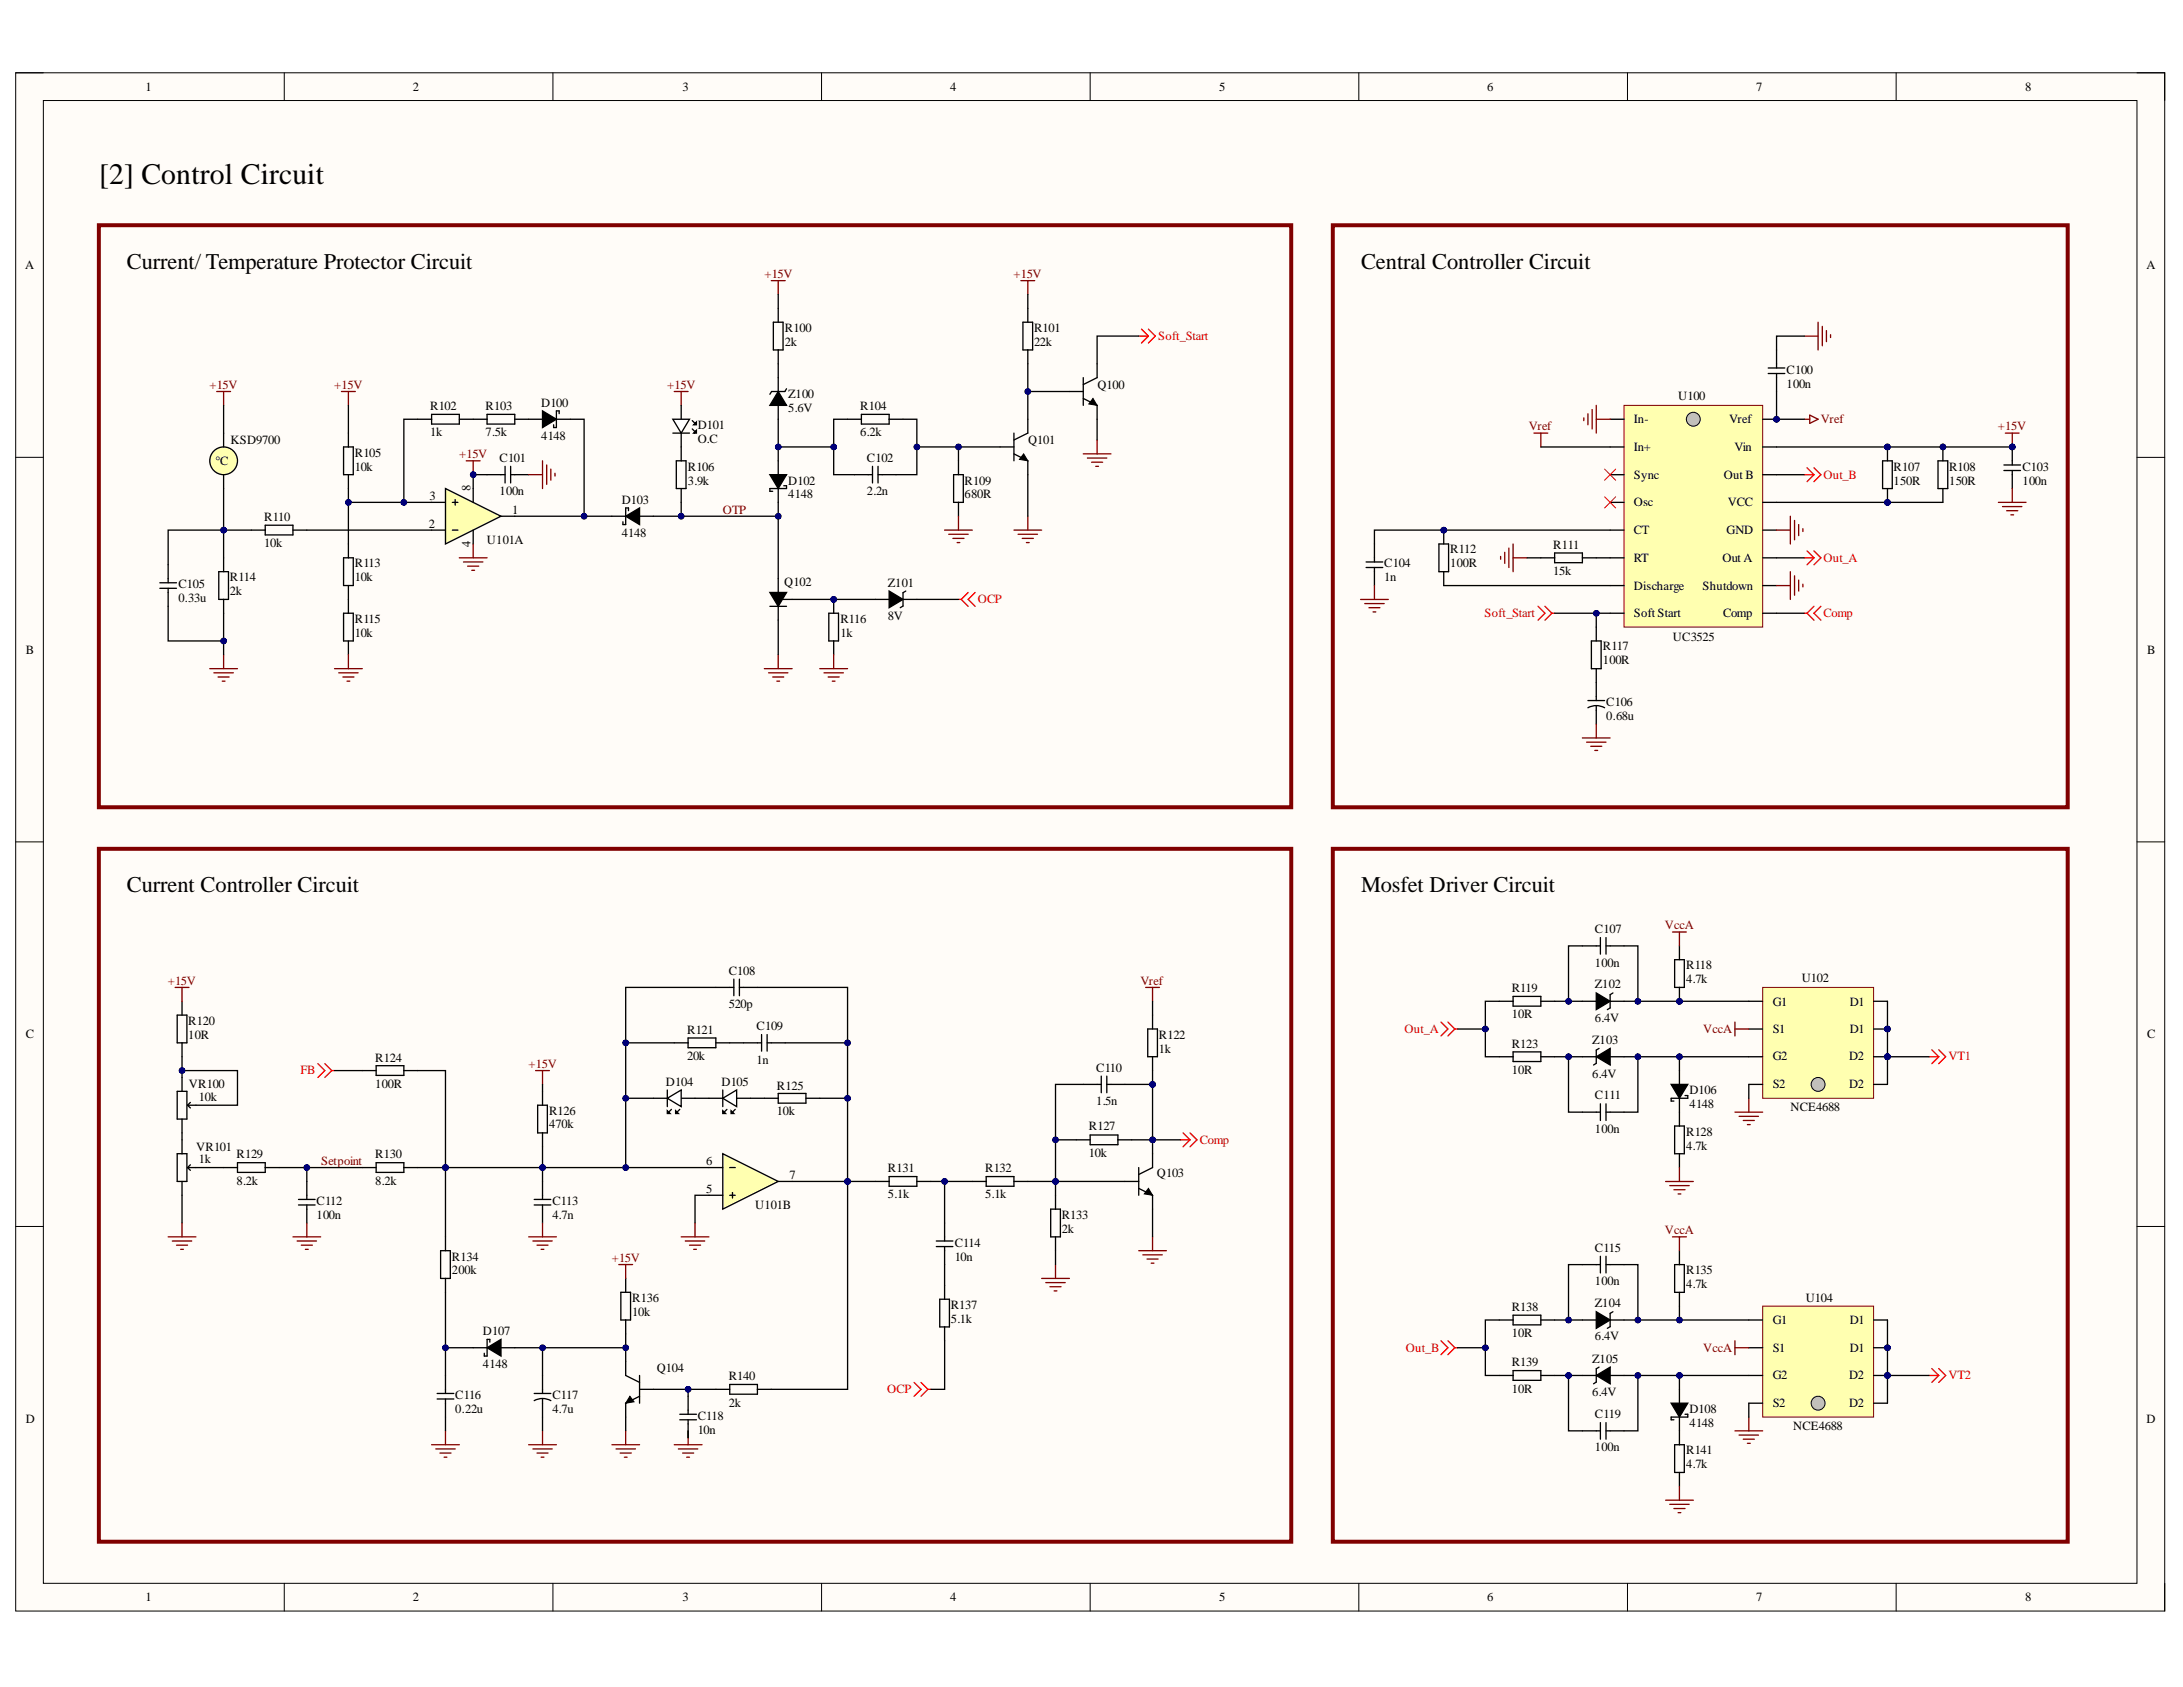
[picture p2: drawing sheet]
<svg xmlns="http://www.w3.org/2000/svg" width="279mm" height="216mm" viewBox="0 0 279 216" stroke-linecap="round" stroke-linejoin="round" font-family="sans-serif">
<defs><g id="words">
<text font-size="3.8" x="12.7" y="23.6">[2] Control Circuit</text>
<g font-size="2.9">
<text x="16.2" y="34.4">Current/ Temperature Protector Circuit</text>
<text x="174.2" y="34.4">Central Controller Circuit</text>
<text x="16.2" y="114.2">Current Controller Circuit</text>
<text x="174.2" y="114.2">Mosfet Driver Circuit</text>
</g>
<g font-size="1.6">
<text x="18.6" y="11.7">1</text>
<text x="52.9" y="11.7">2</text>
<text x="87.4" y="11.7">3</text>
<text x="121.6" y="11.7">4</text>
<text x="156" y="11.7">5</text>
<text x="190.4" y="11.7">6</text>
<text x="224.8" y="11.7">7</text>
<text x="259.2" y="11.7">8</text>
<text x="3.2" y="34.5">A</text>
<text x="274.7" y="34.5">A</text>
<text x="100.5" y="42.5">R100</text>
<text x="100.5" y="44.3">2k</text>
<text x="132.3" y="42.5">R101</text>
<text x="132.3" y="44.3">22k</text>
<text x="228.7" y="47.8">C100</text>
<text x="55.1" y="52.5">R102</text>
<text x="62.2" y="52.5">R103</text>
<text x="69.3" y="52">D100</text>
<text x="100.9" y="50.9">Z100</text>
<text x="100.9" y="52.7">5.6V</text>
<text x="110.1" y="52.5">R104</text>
<text x="140.5" y="49.8">Q100</text>
<text x="214.8" y="51.2">U100</text>
<text x="228.7" y="49.6">100n</text>
<text x="27.6" y="59.5">°C</text>
<text x="29.5" y="56.9">KSD9700</text>
<text x="45.4" y="58.5">R105</text>
<text x="55.1" y="55.9">1k</text>
<text x="62.2" y="55.9">7.5k</text>
<text x="63.9" y="59.1">C101</text>
<text x="69.3" y="56.3">4148</text>
<text x="89.3" y="54.9">D101</text>
<text x="89.3" y="56.7">O.C</text>
<text x="110.1" y="55.9">6.2k</text>
<text x="110.9" y="59.1">C102</text>
<text x="131.6" y="56.9">Q101</text>
<text x="209.1" y="54.2">In-</text>
<text x="209.1" y="57.7">In+</text>
<text x="221.3" y="54.2">Vref</text>
<text x="222" y="57.7">Vin</text>
<text x="45.4" y="60.2">10k</text>
<text x="55" y="64">3</text>
<text x="60.2" y="62.9" transform="rotate(-90 60.2 62.9)">8</text>
<text x="63.9" y="63.4">100n</text>
<text x="65.5" y="65.7">1</text>
<text x="79.6" y="64.5">D103</text>
<text x="88" y="60.2">R106</text>
<text x="88" y="62">3.9k</text>
<text x="100.9" y="62">D102</text>
<text x="100.9" y="63.8">4148</text>
<text x="110.9" y="63.4">2.2n</text>
<text x="123.5" y="62">R109</text>
<text x="123.5" y="63.8">680R</text>
<text x="209.1" y="61.3">Sync</text>
<text x="209.1" y="64.8">Osc</text>
<text x="220.6" y="61.3">Out B</text>
<text x="221.1" y="64.8">VCC</text>
<text x="242.4" y="60.2">R107</text>
<text x="242.4" y="62">150R</text>
<text x="249.5" y="60.2">R108</text>
<text x="249.5" y="62">150R</text>
<text x="258.8" y="60.2">C103</text>
<text x="258.8" y="62">100n</text>
<text x="33.8" y="66.7">R110</text>
<text x="33.8" y="70">10k</text>
<text x="54.9" y="67.5">2</text>
<text x="60.2" y="70" transform="rotate(-90 60.2 70)">4</text>
<text x="62.3" y="69.6">U101A</text>
<text x="79.6" y="68.7">4148</text>
<text x="185.6" y="70.8">R112</text>
<text x="198.8" y="70.2">R111</text>
<text x="209.1" y="68.4">CT</text>
<text x="209.1" y="71.9">RT</text>
<text x="220.5" y="71.9">Out A</text>
<text x="221" y="68.4">GND</text>
<text x="22.8" y="75.3">C105</text>
<text x="22.8" y="77.1">0.33u</text>
<text x="29.4" y="74.4">R114</text>
<text x="29.4" y="76.1">2k</text>
<text x="45.4" y="72.6">R113</text>
<text x="45.4" y="74.4">10k</text>
<text x="100.4" y="75">Q102</text>
<text x="113.7" y="75.1">Z101</text>
<text x="177.2" y="72.6">C104</text>
<text x="177.2" y="74.4">1n</text>
<text x="185.6" y="72.6">100R</text>
<text x="198.8" y="73.6">15k</text>
<text x="209.1" y="75.5">Discharge</text>
<text x="217.9" y="75.5">Shutdown</text>
<text x="3.3" y="83.7">B</text>
<text x="45.4" y="79.7">R115</text>
<text x="45.4" y="81.5">10k</text>
<text x="107.6" y="79.7">R116</text>
<text x="107.6" y="81.5">1k</text>
<text x="113.7" y="79.3">8V</text>
<text x="205.1" y="83.2">R117</text>
<text x="209.1" y="79">Soft Start</text>
<text x="214.1" y="82.1">UC3525</text>
<text x="220.5" y="79">Comp</text>
<text x="274.8" y="83.7">B</text>
<text x="205.1" y="85">100R</text>
<text x="205.6" y="90.3">C106</text>
<text x="205.6" y="92.1">0.68u</text>
<text x="204.1" y="119.4">C107</text>
<text x="93.3" y="124.7">C108</text>
<text x="204.1" y="123.7">100n</text>
<text x="215.8" y="124.1">R118</text>
<text x="215.8" y="125.8">4.7k</text>
<text x="230.6" y="125.7">U102</text>
<text x="24.1" y="131.2">R120</text>
<text x="93.3" y="129">520p</text>
<text x="96.8" y="131.8">C109</text>
<text x="193.5" y="127">R119</text>
<text x="193.5" y="130.3">10R</text>
<text x="204.1" y="126.5">Z102</text>
<text x="204.1" y="130.8">6.4V</text>
<text x="226.9" y="128.7">G1</text>
<text x="236.8" y="128.7">D1</text>
<text x="3.3" y="132.8">C</text>
<text x="24.1" y="132.9">10R</text>
<text x="48" y="135.9">R124</text>
<text x="87.9" y="132.3">R121</text>
<text x="87.9" y="135.6">20k</text>
<text x="96.8" y="136.1">1n</text>
<text x="140.3" y="137.2">C110</text>
<text x="148.3" y="132.9">R122</text>
<text x="148.3" y="134.7">1k</text>
<text x="193.5" y="134.1">R123</text>
<text x="193.5" y="137.4">10R</text>
<text x="203.8" y="133.6">Z103</text>
<text x="203.8" y="137.9">6.4V</text>
<text x="226.9" y="135.7">G2</text>
<text x="226.9" y="132.3">S1</text>
<text x="236.7" y="135.7">D2</text>
<text x="236.8" y="132.3">D1</text>
<text x="274.8" y="132.8">C</text>
<text x="24.2" y="139.3">VR100</text>
<text x="25.5" y="140.9">10k</text>
<text x="48" y="139.2">100R</text>
<text x="70.3" y="142.6">R126</text>
<text x="85.2" y="138.9">D104</text>
<text x="92.3" y="138.9">D105</text>
<text x="99.4" y="139.4">R125</text>
<text x="99.4" y="142.7">10k</text>
<text x="140.3" y="141.5">1.5n</text>
<text x="204.1" y="140.7">C111</text>
<text x="216.2" y="140">D106</text>
<text x="216.2" y="141.8">4148</text>
<text x="226.9" y="139.3">S2</text>
<text x="229.2" y="142.1">NCE4688</text>
<text x="236.7" y="139.3">D2</text>
<text x="25.1" y="147.3">VR101</text>
<text x="25.5" y="148.9">1k</text>
<text x="30.3" y="148.2">R129</text>
<text x="48" y="148.2">R130</text>
<text x="70.3" y="144.4">470k</text>
<text x="90.4" y="149.1">6</text>
<text x="139.4" y="144.7">R127</text>
<text x="139.4" y="148.1">10k</text>
<text x="204.1" y="145">100n</text>
<text x="215.8" y="145.4">R128</text>
<text x="215.8" y="147.1">4.7k</text>
<text x="30.3" y="151.6">8.2k</text>
<text x="40.5" y="154.2">C112</text>
<text x="48" y="151.6">8.2k</text>
<text x="70.7" y="154.2">C113</text>
<text x="90.4" y="152.6">5</text>
<text x="96.7" y="154.7">U101B</text>
<text x="101.1" y="150.8">7</text>
<text x="113.7" y="150">R131</text>
<text x="113.7" y="153.4">5.1k</text>
<text x="126.1" y="150">R132</text>
<text x="126.1" y="153.4">5.1k</text>
<text x="148.1" y="150.7">Q103</text>
<text x="40.5" y="156">100n</text>
<text x="57.8" y="161.3">R134</text>
<text x="70.7" y="156">4.7n</text>
<text x="122.2" y="159.6">C114</text>
<text x="122.2" y="161.3">10n</text>
<text x="135.9" y="156">R133</text>
<text x="135.9" y="157.8">2k</text>
<text x="204.1" y="160.2">C115</text>
<text x="57.8" y="163.1">200k</text>
<text x="80.9" y="166.6">R136</text>
<text x="121.7" y="167.5">R137</text>
<text x="193.5" y="167.7">R138</text>
<text x="204.1" y="167.3">Z104</text>
<text x="204.1" y="164.5">100n</text>
<text x="215.8" y="163.1">R135</text>
<text x="215.8" y="164.9">4.7k</text>
<text x="231.1" y="166.6">U104</text>
<text x="61.8" y="170.9">D107</text>
<text x="80.9" y="168.4">10k</text>
<text x="121.7" y="169.3">5.1k</text>
<text x="193.5" y="171.1">10R</text>
<text x="204.1" y="171.6">6.4V</text>
<text x="226.9" y="173">S1</text>
<text x="226.9" y="169.4">G1</text>
<text x="236.8" y="169.4">D1</text>
<text x="236.8" y="173">D1</text>
<text x="58.3" y="179.1">C116</text>
<text x="61.8" y="175.1">4148</text>
<text x="70.7" y="179.1">C117</text>
<text x="84.1" y="175.5">Q104</text>
<text x="93.3" y="176.6">R140</text>
<text x="193.5" y="174.8">R139</text>
<text x="193.5" y="178.2">10R</text>
<text x="203.8" y="174.4">Z105</text>
<text x="203.8" y="178.7">6.4V</text>
<text x="226.9" y="176.5">G2</text>
<text x="236.7" y="176.5">D2</text>
<text x="3.3" y="182.1">D</text>
<text x="58.3" y="180.8">0.22u</text>
<text x="70.7" y="180.8">4.7u</text>
<text x="89.3" y="181.7">C118</text>
<text x="89.3" y="183.5">10n</text>
<text x="93.3" y="180">2k</text>
<text x="204.1" y="181.5">C119</text>
<text x="204.1" y="185.7">100n</text>
<text x="216.2" y="180.8">D108</text>
<text x="216.2" y="182.6">4148</text>
<text x="226.9" y="180.1">S2</text>
<text x="229.5" y="183">NCE4688</text>
<text x="236.7" y="180.1">D2</text>
<text x="274.7" y="182.1">D</text>
<text x="215.8" y="186.1">R141</text>
<text x="215.8" y="187.9">4.7k</text>
<text x="18.6" y="204.9">1</text>
<text x="52.9" y="204.9">2</text>
<text x="87.4" y="204.9">3</text>
<text x="121.6" y="204.9">4</text>
<text x="156" y="204.9">5</text>
<text x="190.4" y="204.9">6</text>
<text x="224.8" y="204.9">7</text>
<text x="259.2" y="204.9">8</text>
</g>
<g font-size="1.6" fill="#800000">
<text x="97.8" y="35.6">+15V</text>
<text x="129.7" y="35.6">+15V</text>
<text x="26.8" y="49.8">+15V</text>
<text x="42.8" y="49.8">+15V</text>
<text x="85.4" y="49.8">+15V</text>
<text x="58.8" y="58.6">+15V</text>
<text x="195.7" y="55.1">Vref</text>
<text x="233.1" y="54.2">Vref</text>
<text x="255.7" y="55.1">+15V</text>
<text x="92.5" y="65.7">OTP</text>
<text x="213.1" y="118.9">VccA</text>
<text x="21.5" y="126">+15V</text>
<text x="146" y="126">Vref</text>
<text x="67.7" y="136.6">+15V</text>
<text x="218" y="132.3">VccA</text>
<text x="41.1" y="149.1">Setpoint</text>
<text x="78.3" y="161.5">+15V</text>
<text x="213.1" y="157.9">VccA</text>
<text x="218" y="173">VccA</text>
</g>
<g font-size="1.6" fill="#f00">
<text x="148.2" y="43.5">Soft_Start</text>
<text x="233.4" y="61.3">Out_B</text>
<text x="233.4" y="71.9">Out_A</text>
<text x="125.2" y="77.2">OCP</text>
<text x="190" y="79">Soft_Start</text>
<text x="233.4" y="79">Comp</text>
<text x="38.5" y="137.5">FB</text>
<text x="179.8" y="132.3">Out_A</text>
<text x="249.4" y="135.7">VT1</text>
<text x="153.6" y="146.4">Comp</text>
<text x="179.9" y="173">Out_B</text>
<text x="113.6" y="178.3">OCP</text>
<text x="249.4" y="176.5">VT2</text>
</g>
</g></defs>
<path d="M2 9.3h275.1v196.9h-275.1z" fill-rule="evenodd" fill="#fffcf8"/>
<path d="M2 9.3h275.1v196.9h-275.1z" fill="none" stroke="#000" stroke-width=".13"/>
<path d="M5.5 12.9h268v189.7h-268z" fill-rule="evenodd" fill="#fffcf8"/>
<g fill="none" stroke="#000" stroke-width=".13">
<path d="M2 9.3h3.5M5.5 12.9h268v189.7h-268zM36.4 9.3v3.6M70.8 9.3v3.6M105.1 9.3v3.6M139.5 9.3v3.6M173.9 9.3v3.6M208.3 9.3v3.6M242.7 9.3v3.6M273.5 9.3h3.6v3.6M2 58.5h3.5M273.5 58.5h3.6"/>
<path d="M2 107.7h3.5M273.5 107.7h3.6M2 157h3.5M273.5 157h3.6M36.4 202.6v3.6M70.8 202.6v3.6M105.2 202.6v3.6M139.5 202.6v3.6M173.9 202.6v3.6M208.3 202.6v3.6M242.7 202.6v3.6M277.1 202.6v3.6"/>
</g>
<circle cx="227.4" cy="53.7" r=".35" fill="#000080"/>
<circle cx="227.4" cy="53.7" r=".35" fill="none" stroke="#000080" stroke-width=".13"/>
<path d="M207.9 51.9h17.7v28.4h-17.7z" fill-rule="evenodd" fill="#ffffb0"/>
<path d="M207.9 51.9h17.7v28.4h-17.7z" fill="none" stroke="#800000" stroke-width=".13"/>
<g fill="none" stroke="#000" stroke-width=".17">
<path d="M206.1 53.7h1.8M206.1 57.2h1.8M225.6 53.7h1.8M225.6 57.2h1.8M206.1 60.8h1.8M206.1 64.3h1.8M206.1 67.8h1.8M206.1 71.4h1.8M206.1 74.9h1.8M206.1 78.5h1.8M225.6 60.8h1.8M225.6 64.3h1.8"/>
<path d="M225.6 67.8h1.8M225.6 71.4h1.8M225.6 74.9h1.8M225.6 78.5h1.8"/>
</g>
<circle cx="227.4" cy="53.7" r=".35" fill="#000080"/>
<circle cx="227.4" cy="53.7" r=".35" fill="none" stroke="#000080" stroke-width=".13"/>
<circle cx="216.7" cy="53.7" r=".89" fill="#c0c0c0"/>
<circle cx="216.7" cy="53.7" r=".89" fill="none" stroke="#000" stroke-width=".13"/>
<g fill="none" stroke="#800000" stroke-width=".17">
<path d="M202.7 53.5v.3M203.2 52.9v1.5M203.8 52.4v2.5M204.3 51.9v3.5M204.3 53.7h1.8M192.1 71.2v.4M192.6 70.7v1.4M193.1 70.1v2.5M193.7 69.6v3.6M193.7 71.4h1.7M227.4 74.9h1.7M227.4 67.8h1.7"/>
<path d="M229.1 66.1v3.5M229.1 73.2v3.5M229.7 66.6v2.5M229.7 73.7v2.5M230.2 67.1v1.4M230.2 74.2v1.4M230.8 67.7v.3M230.8 74.8v.3"/>
</g>
<path d="M205.4 60l1.4 1.5M205.4 63.6l1.4 1.4M206.8 60l-1.4 1.5M206.8 63.6l-1.4 1.4" fill="none" stroke="#f00" stroke-width=".13"/>
<path d="M197.2 71.4h1.8M199 70.8h3.5v1.2h-3.5zM202.5 71.4h1.8" fill="none" stroke="#000" stroke-width=".17"/>
<circle cx="184.8" cy="67.8" r=".35" fill="#000080"/>
<circle cx="184.8" cy="67.8" r=".35" fill="none" stroke="#000080" stroke-width=".13"/>
<path d="M184.8 67.8v1.8M184.8 73.2v1.7" fill="none" stroke="#000" stroke-width=".17"/>
<circle cx="184.8" cy="67.8" r=".35" fill="#000080"/>
<circle cx="184.8" cy="67.8" r=".35" fill="none" stroke="#000080" stroke-width=".13"/>
<g fill="none" stroke="#000" stroke-width=".17">
<path d="M99.6 39.5v1.7M131.5 39.5v1.7M99 41.2h1.2v3.6h-1.2zM99.6 50.1l1.1 1.8h-2.2zM99.6 44.8v1.8M99.6 48.3v1.8M99.6 51.9v1.8M99.6 59v1.7M100.7 49.8l-.2 .3h-1.7l-.3 .4M108.5 53.7h1.7M110.2 53h3.6v1.3h-3.6zM111.7 59.7v2.1"/>
<path d="M112.4 59.7v2.1M113.8 53.7h1.8M122.7 59v1.7M128 57.2h1.8M129.8 58.1l1.7 .9v1.7M129.8 55.4v3.6M130.9 41.2h1.3v3.6h-1.3zM131.5 44.8v1.8M131.5 53.7v1.7l-1.7 .9M136.9 50.1h1.7M138.6 51l1.8 .9v1.8M138.6 48.3v3.6"/>
<path d="M140.4 46.6v1.7l-1.8 .9M98.5 60.7h2.2l-1.1 1.8zM99.6 62.5v1.8M100.3 62.2h.4v.3h-2.2v.4h.4M109.4 60.7h2.3M112.4 60.7h2.3M122.1 60.7h1.2v3.6h-1.2zM122.7 64.3v1.8M174.8 71.9h2.2M174.8 72.6h2.2M175.9 69.6v2.3M175.9 72.6v2.3"/>
<path d="M184.2 69.6h1.2v3.6h-1.2zM203.2 90.6a2.21 2.21 0 0 1 2.2 0M203.2 89.7h2.2M203.7 82h1.2v3.6h-1.2zM204.3 80.3v1.7M204.3 85.6v4.1M204.3 90.4v2.3"/>
</g>
<g fill="none" stroke="#800000" stroke-width=".17">
<path d="M98.7 35.9h1.8M99.6 35.9v1.8M130.7 35.9h1.7M131.5 35.9v1.8M138.6 58.1h3.6M139.2 58.6h2.5M139.7 59.2h1.4M140.2 59.7h.4M140.4 56.3v1.8M120.9 67.8h3.5M121.4 68.4h2.5M122 68.9h1.4"/>
<path d="M122.5 69.4h.3M122.7 66.1v1.7M129.8 67.8h3.5M130.3 68.4h2.5M130.8 68.9h1.5M131.4 69.4h.3M131.5 66.1v1.7M174.1 76.7h3.6M174.7 77.2h2.5M175.2 77.8h1.4M175.7 78.3h.4M175.9 74.9v1.8"/>
<path d="M97.8 85.6h3.6M98.4 86.1h2.4M98.9 86.6h1.4M99.4 87.2h.4M99.6 83.8v1.8M202.5 94.4h3.6M203.1 95h2.5M203.6 95.5h1.4M204.1 96h.4M204.3 92.7v1.7"/>
</g>
<path d="M99.6 50.1l1.1 1.8h-2.2zM131 58.1l.5 .9-1-.2zM139.9 51l.5 .9-1-.2zM98.5 60.7h2.2l-1.1 1.8z" fill="#000"/>
<path d="M131 58.1l.5 .9-1-.2zM139.9 51l.5 .9-1-.2z" fill="none" stroke="#000" stroke-width=".13"/>
<path d="M145.7 43h1.3M146.1 42.1l.9 .9M147 43l-.9 .9M147 42.1l.9 .9-.9 .9M196.9 77.6l.8 .9-.8 .9M197.7 77.6l.9 .9M198.6 78.5l-.9 .9M198.6 78.5h.4" fill="none" stroke="#f00" stroke-width=".17"/>
<circle cx="106.7" cy="76.7" r=".36" fill="#000080"/>
<circle cx="106.7" cy="76.7" r=".36" fill="none" stroke="#000080" stroke-width=".13"/>
<path d="M106.7 76.7v1.8M106.7 82v1.8" fill="none" stroke="#000" stroke-width=".17"/>
<circle cx="106.7" cy="76.7" r=".36" fill="#000080"/>
<circle cx="106.7" cy="76.7" r=".36" fill="none" stroke="#000080" stroke-width=".13"/>
<path d="M106.1 78.5h1.2v3.5h-1.2zM112 76.7h1.8M113.8 75.6l1.8 1.1-1.8 1.1zM115.6 76.7h1.7M115.9 75.6l-.3 .3v1.7l-.4 .2" fill="none" stroke="#000" stroke-width=".17"/>
<path d="M256.7 55.4h1.7M257.5 55.4v1.8M104.9 85.6h3.6M105.5 86.1h2.4M106 86.6h1.4M106.5 87.2h.4M106.7 83.8v1.8" fill="none" stroke="#800000" stroke-width=".17"/>
<path d="M113.8 75.6l1.8 1.1-1.8 1.1z" fill="#000"/>
<circle cx="257.5" cy="57.2" r=".35" fill="#000080"/>
<circle cx="257.5" cy="57.2" r=".35" fill="none" stroke="#000080" stroke-width=".13"/>
<circle cx="241.6" cy="64.3" r=".35" fill="#000080"/>
<circle cx="241.6" cy="64.3" r=".35" fill="none" stroke="#000080" stroke-width=".13"/>
<circle cx="241.6" cy="57.2" r=".35" fill="#000080"/>
<circle cx="241.6" cy="57.2" r=".35" fill="none" stroke="#000080" stroke-width=".13"/>
<path d="M241.6 62.5v1.8" fill="none" stroke="#000" stroke-width=".17"/>
<circle cx="241.6" cy="64.3" r=".35" fill="#000080"/>
<circle cx="241.6" cy="64.3" r=".35" fill="none" stroke="#000080" stroke-width=".13"/>
<path d="M241.6 57.2v1.8" fill="none" stroke="#000" stroke-width=".17"/>
<circle cx="241.6" cy="57.2" r=".35" fill="#000080"/>
<circle cx="241.6" cy="57.2" r=".35" fill="none" stroke="#000080" stroke-width=".13"/>
<path d="M241 59h1.2v3.5h-1.2z" fill="none" stroke="#000" stroke-width=".17"/>
<circle cx="248.7" cy="57.2" r=".35" fill="#000080"/>
<circle cx="248.7" cy="57.2" r=".35" fill="none" stroke="#000080" stroke-width=".13"/>
<path d="M248.7 57.2v1.8M248.7 62.5v1.8" fill="none" stroke="#000" stroke-width=".17"/>
<circle cx="248.7" cy="57.2" r=".35" fill="#000080"/>
<circle cx="248.7" cy="57.2" r=".35" fill="none" stroke="#000080" stroke-width=".13"/>
<path d="M248 59h1.3v3.5h-1.3z" fill="none" stroke="#000" stroke-width=".17"/>
<circle cx="257.5" cy="57.2" r=".35" fill="#000080"/>
<circle cx="257.5" cy="57.2" r=".35" fill="none" stroke="#000080" stroke-width=".13"/>
<path d="M257.5 57.2v1.8M257.5 60.8v1.7" fill="none" stroke="#000" stroke-width=".17"/>
<circle cx="257.5" cy="57.2" r=".35" fill="#000080"/>
<circle cx="257.5" cy="57.2" r=".35" fill="none" stroke="#000080" stroke-width=".13"/>
<path d="M226.3 47.1h2.1M226.3 47.8h2.1M227.4 44.8v2.3M227.4 47.8v2.3M256.5 59.5h2.1M257.5 59v.5M55.2 67.8h1.8M55.2 64.3h1.8M64.1 66.1h1.8M256.5 60.2h2.1M257.5 60.2v.6" fill="none" stroke="#000" stroke-width=".17"/>
<path d="M230.9 43h1.8M232.7 41.2v3.6M233.2 41.8v2.5M233.8 42.3v1.4M234.3 42.8v.4M255.8 64.3h3.5M256.3 64.8h2.5M256.8 65.4h1.5M257.4 65.9h.3M257.5 62.5v1.8" fill="none" stroke="#800000" stroke-width=".17"/>
<path d="M57 62.5l7.1 3.6-7.1 3.5z" fill="#ffffb0"/>
<path d="M57 62.5l7.1 3.6-7.1 3.5zM57.9 67.8h.7M57.9 64.3h.7M58.3 63.9v.7M60.6 62.5v1.8M60.6 67.8v1.8" fill="none" stroke="#000" stroke-width=".17"/>
<path d="M92.5 147.6l7.1 3.6-7.1 3.5z" fill="#ffffb0"/>
<g fill="none" stroke="#000" stroke-width=".17">
<path d="M138.6 138.8h2.4M141 137.7v2.1M141.7 138.8h2.3M141.7 137.7v2.1M146.9 131.7h1.2v3.5h-1.2zM147.5 129.9v1.8M147.5 135.2v1.8M83.6 140.6h1.8M87.2 140.6h1.8M90.7 149.4h1.8M90.7 153h1.8M92.5 147.6l7.1 3.6-7.1 3.5z"/>
<path d="M93.4 149.4h.7M93.4 153h.7M93.7 152.6v.7M99.6 151.2h1.8M112 151.2h1.8M113.8 150.6h3.5v1.2h-3.5zM117.3 151.2h1.8M124.4 151.2h1.8M126.2 150.6h3.6v1.2h-3.6zM129.8 151.2h1.7M134.5 154.7h1.2v3.6h-1.2zM135.1 153v1.7"/>
<path d="M135.1 158.3v1.8M137.8 145.9h1.7M139.5 145.3h3.6v1.2h-3.6zM143.1 145.9h1.8M144 151.2h1.7M145.7 152.1l1.8 .9v1.7M145.7 149.4v3.6M147.5 147.6v1.8l-1.8 .9"/>
</g>
<path d="M147 152.1l.5 .9-1-.2z" fill="#000"/>
<path d="M147 152.1l.5 .9-1-.2z" fill="none" stroke="#000" stroke-width=".13"/>
<path d="M230.9 78.5h.4M231.3 78.5l.9 .9M232.2 77.6l-.9 .9M233.1 77.6l-.9 .9 .9 .9M151.1 145.9h1.2M151.4 145l.9 .9M152.3 145.9l-.9 .9M152.3 145l.9 .9-.9 .9" fill="none" stroke="#f00" stroke-width=".17"/>
<g fill="none" stroke="#800000" stroke-width=".17">
<path d="M87.2 158.3h3.5M87.7 158.8h2.5M88.2 159.4h1.5M88.8 159.9h.3M89 156.5v1.8M147.5 158.3v1.8M133.3 163.6h3.6M133.9 164.1h2.4M134.4 164.7h1.4M134.9 165.2h.4M135.1 161.8v1.8M145.7 160.1h3.6"/>
<path d="M146.3 160.6h2.5M146.8 161.1h1.4M147.3 161.7h.4"/>
</g>
<path d="M85.4 140.6l1.8-1.1v2.1z" fill="#fff"/>
<path d="M85.4 139.5v2.1M85.4 140.6l1.8-1.1v2.1zM85.4 142.2l.4 .3h-.4zM85.9 142l-.3 .3M86.5 142.2l.3 .3h-.3zM87 142l-.3 .3M90.7 140.6h1.8M94.3 140.6h1.8" fill="none" stroke="#000" stroke-width=".17"/>
<path d="M85.4 142.2l.4 .3h-.4zM86.5 142.2l.3 .3h-.3z" fill="#000"/>
<path d="M92.5 140.6l1.8-1.1v2.1z" fill="#fff"/>
<g fill="none" stroke="#000" stroke-width=".17">
<path d="M87.2 51.9v1.8M87.2 55.4v1.8M22.7 129.9h1.2v3.6h-1.2zM22.7 139.7h1.2v3.5h-1.2zM23.3 128.1v1.8M23.3 133.5v1.7M23.3 137.9v1.8M46.4 137h1.7M48.1 136.4h3.6v1.2h-3.6zM51.7 137h1.8M69.4 139.7v1.7M86.3 133.5h1.8"/>
<path d="M88.1 132.8h3.5v1.3h-3.5zM91.6 133.5h1.8M91.6 126.4h2.3M92.5 139.5v2.1M93.9 125.3v2.1M94.6 126.4h2.3M94.6 125.3v2.1M95.2 133.5h2.3M97.5 132.4v2.1M98.2 133.5h2.3M98.2 132.4v2.1M99.6 139.9h3.6v1.3h-3.6z"/>
<path d="M22.7 147.6h1.2v3.6h-1.2zM23.3 143.2v1.8M23.3 145.9v1.7M23.3 151.2v1.8M24 141.4h1.1M24 141.4l.4 .4M24 149.4h1.1M24 149.4l.4 .4M24.4 141.1l-.4 .3M24.4 149.1l-.4 .3M28.6 149.4h1.8M30.4 148.8h3.5v1.2h-3.5z"/>
<path d="M33.9 149.4h1.8M38.2 154.2h2.1M38.2 153.5h2.1M39.3 151.2v2.3M39.3 154.2v2.3M46.4 149.4h1.7M48.1 148.8h3.6v1.2h-3.6zM51.7 149.4h1.8M57 158.3v1.8M68.4 154.2h2.1M68.4 153.5h2.1M68.8 141.4h1.3v3.6h-1.3z"/>
<path d="M69.4 145v1.8M69.4 151.2v2.3M69.4 154.2v2.3M92.5 140.6l1.8-1.1v2.1zM92.5 142.2l.4 .3h-.4zM93 142l-.3 .3M93.6 142.2l.3 .3h-.3zM94.1 142l-.4 .3M97.8 140.6h1.8M103.2 140.6h1.7M55.9 179h2.2M55.9 178.3h2.2"/>
<path d="M56.4 160.1h1.2v3.5h-1.2zM57 163.6v1.8M57 176v2.3M57 179v2.4M60.6 172.5h1.7M62.3 172.5l1.8-1.1v2.1zM62.7 171.8v-.4h-.4v2.1h-.3v-.3M64.1 172.5h1.8M68.4 179.3a2.21 2.21 0 0 1 2.1 0M68.4 178.3h2.1M69.4 176v2.3M69.4 179v2.4"/>
<path d="M79.5 165.4h1.2v3.5h-1.2zM80.1 163.6v1.8M80.1 168.9v1.8M80.1 174.3v1.7l1.8 .9M81.9 178.7l-1.8 .9v1.8M81.9 177.8h1.7M81.9 176v3.6M88.1 178.7v2.3M91.6 177.8h1.8M93.4 177.2h3.5v1.2h-3.5zM96.9 177.8h1.8M87 181.7h2.1"/>
<path d="M87 181h2.1M88.1 181.7v2.3"/>
</g>
<path d="M92.5 142.2l.4 .3h-.4zM93.6 142.2l.3 .3h-.3zM62.3 172.5l1.8-1.1v2.1zM80.6 178.7l.5 .7-1 .2z" fill="#000"/>
<g fill="none" stroke="#800000" stroke-width=".17">
<path d="M86.3 50.1h1.8M87.2 50.1v1.8M22.4 126.4h1.8M23.3 126.4v1.7M68.5 137h1.8M69.4 137v1.8M21.5 158.3h3.6M22.1 158.8h2.4M22.6 159.4h1.4M23.1 159.9h.4M23.3 156.5v1.8M37.5 158.3h3.5"/>
<path d="M38 158.8h2.5M38.6 159.4h1.4M39.1 159.9h.3M39.3 156.5v1.8M67.7 158.3h3.5M68.2 158.8h2.5M68.7 159.4h1.4M69.3 159.9h.3M69.4 156.5v1.8M79.2 161.8h1.8M80.1 161.8v1.8M55.2 184.9h3.6"/>
<path d="M55.8 185.4h2.5M56.3 186h1.4M56.8 186.5h.4M57 183.1v1.8M67.7 184.9h3.5M68.2 185.4h2.5M68.7 186h1.4M69.3 186.5h.3M69.4 183.1v1.8M78.3 184.9h3.6M78.8 185.4h2.5M79.4 186h1.4"/>
<path d="M79.9 186.5h.4M80.1 183.1v1.8M86.3 184.9h3.5M86.8 185.4h2.5M87.4 186h1.4M87.9 186.5h.4M88.1 183.1v1.8"/>
</g>
<path d="M80.6 178.7l.5 .7-1 .2z" fill="none" stroke="#000" stroke-width=".13"/>
<path d="M86.1 53.7h2.1l-1 1.7z" fill="#fff"/>
<g fill="none" stroke="#000" stroke-width=".17">
<path d="M44 57.2h1.2v3.5h-1.2zM44.6 55.4v1.8M53.5 53.7h1.7M55.2 53h3.6v1.3h-3.6zM58.8 53.7h3.5M62.3 53h3.6v1.3h-3.6zM65.9 53.7h3.5M69.4 52.6l1.8 1.1-1.8 1zM71.2 53.7h1.8M71.6 52.9v-.3h-.4v2.1h-.3v-.3M86.1 53.7h2.1l-1 1.7zM86.1 55.4h2.1"/>
<path d="M86.6 59h1.2v3.5h-1.2zM87.2 57.2v1.8M88.6 54.9l.4 .3M88.6 53.8l.4 .4M88.8 54.4l.3-.4v.4zM89.1 55.1v.3h-.3zM20.5 75.3h2.1M20.5 74.6h2.1M21.5 72.3v2.3M21.5 75.3v2.3M28 73.2h1.2v3.5h-1.2zM28.6 71.4v1.8"/>
<path d="M28.6 76.7v1.8M32.2 67.8h1.7M33.9 67.2h3.6v1.3h-3.6zM37.5 67.8h1.8M44 71.4h1.2v3.5h-1.2zM44 78.5h1.2v3.5h-1.2zM44.6 60.7v1.8M44.6 69.6v1.8M44.6 74.9v3.6M78.3 66.1h1.8M80.1 66.1l1.8-1.1v2.1zM80.4 65.4v-.4h-.3v2.1h-.4v-.3"/>
<path d="M81.9 66.1h1.7M87.2 62.5v1.8M44.6 82v1.8"/>
</g>
<path d="M69.4 52.6l1.8 1.1-1.8 1zM89.1 55.1v.3h-.3zM88.8 54.4l.3-.4v.4zM80.1 66.1l1.8-1.1v2.1z" fill="#000"/>
<g fill="none" stroke="#800000" stroke-width=".17">
<path d="M27.7 50.1h1.8M28.6 50.1v1.8M43.7 50.1h1.8M44.6 50.1v1.8M26.8 85.6h3.6M27.4 86.1h2.5M27.9 86.6h1.4M28.4 87.2h.4M28.6 83.8v1.8M42.8 85.6h3.6M43.3 86.1h2.5M43.9 86.6h1.4"/>
<path d="M44.4 87.2h.4M44.6 83.8v1.8"/>
</g>
<circle cx="241.6" cy="131.7" r=".35" fill="#000080"/>
<circle cx="241.6" cy="131.7" r=".35" fill="none" stroke="#000080" stroke-width=".13"/>
<circle cx="241.6" cy="135.2" r=".35" fill="#000080"/>
<circle cx="241.6" cy="135.2" r=".35" fill="none" stroke="#000080" stroke-width=".13"/>
<path d="M225.6 126.4h14.2v14.2h-14.2z" fill-rule="evenodd" fill="#ffffb0"/>
<path d="M225.6 126.4h14.2v14.2h-14.2z" fill="none" stroke="#800000" stroke-width=".13"/>
<path d="M223.8 138.8h1.8M223.8 135.2h1.8M223.8 131.7h1.8M223.8 128.1h1.8M239.8 131.7h1.8M239.8 128.1h1.8" fill="none" stroke="#000" stroke-width=".17"/>
<circle cx="241.6" cy="131.7" r=".35" fill="#000080"/>
<circle cx="241.6" cy="131.7" r=".35" fill="none" stroke="#000080" stroke-width=".13"/>
<path d="M239.8 135.2h1.8" fill="none" stroke="#000" stroke-width=".17"/>
<circle cx="241.6" cy="135.2" r=".35" fill="#000080"/>
<circle cx="241.6" cy="135.2" r=".35" fill="none" stroke="#000080" stroke-width=".13"/>
<path d="M239.8 138.8h1.8" fill="none" stroke="#000" stroke-width=".17"/>
<circle cx="232.7" cy="138.8" r=".89" fill="#c0c0c0"/>
<circle cx="232.7" cy="138.8" r=".89" fill="none" stroke="#000" stroke-width=".13"/>
<g fill="none" stroke="#000" stroke-width=".17">
<path d="M204.8 120v2.1M205.6 120v2.1M191.9 135.2h1.8M191.9 128.1h1.8M193.7 127.5h3.5v1.3h-3.5zM193.7 134.6h3.5v1.3h-3.5zM197.2 135.2h1.8M197.2 128.1h1.8M202.5 135.2h1.8M202.5 128.1h1.8M202.5 121.1h2.3M204.3 135.2l1.8-1v2.1z"/>
<path d="M204.3 127.1l1.8 1-1.8 1.1zM204.7 134.2l-.4 .2v1.7l-.3 .2M205.6 121.1h2.3M206.1 135.2h1.8M206.1 128.1h1.8M206.4 127.1l-.3 .2v1.7l-.4 .2M202.5 142.3h2.3M204.8 141.3v2.1M205.6 142.3h2.3M205.6 141.3v2.1"/>
</g>
<path d="M204.3 127.1l1.8 1-1.8 1.1zM204.3 135.2l1.8-1v2.1z" fill="#000"/>
<path d="M222.1 142.3h3.5M222.6 142.9h2.5M223.1 143.4h1.4M223.6 143.9h.4M223.8 140.6v1.7" fill="none" stroke="#800000" stroke-width=".17"/>
<circle cx="215" cy="128.1" r=".35" fill="#000080"/>
<circle cx="215" cy="128.1" r=".35" fill="none" stroke="#000080" stroke-width=".13"/>
<path d="M214.9 126.4v1.7" fill="none" stroke="#000" stroke-width=".17"/>
<circle cx="215" cy="128.1" r=".35" fill="#000080"/>
<circle cx="215" cy="128.1" r=".35" fill="none" stroke="#000080" stroke-width=".13"/>
<path d="M213.9 138.8h2.1l-1.1 1.8zM214.3 122.8h1.3v3.6h-1.3zM214.9 121.1v1.7M214.9 137v1.8M214.3 144.1h1.3v3.6h-1.3zM214.9 140.6v3.5M214.9 147.7v1.7M215.7 140.2h.3v.4h-2.1v.3h.3" fill="none" stroke="#000" stroke-width=".17"/>
<path d="M184.4 130.8l.9 .9-.9 .9M185.3 130.8l.9 .9M186.2 131.7l-.9 .9M186.2 131.7h.4" fill="none" stroke="#f00" stroke-width=".17"/>
<path d="M213.9 138.8h2.1l-1.1 1.8z" fill="#000"/>
<circle cx="241.6" cy="172.5" r=".35" fill="#000080"/>
<circle cx="241.6" cy="172.5" r=".35" fill="none" stroke="#000080" stroke-width=".13"/>
<circle cx="241.6" cy="176" r=".35" fill="#000080"/>
<circle cx="241.6" cy="176" r=".35" fill="none" stroke="#000080" stroke-width=".13"/>
<path d="M225.6 167.2h14.2v14.2h-14.2z" fill-rule="evenodd" fill="#ffffb0"/>
<path d="M225.6 167.2h14.2v14.2h-14.2z" fill="none" stroke="#800000" stroke-width=".13"/>
<path d="M223.8 179.6h1.8M223.8 176h1.8M223.8 172.5h1.8M223.8 168.9h1.8M239.8 172.5h1.8M239.8 168.9h1.8" fill="none" stroke="#000" stroke-width=".17"/>
<circle cx="241.6" cy="172.5" r=".35" fill="#000080"/>
<circle cx="241.6" cy="172.5" r=".35" fill="none" stroke="#000080" stroke-width=".13"/>
<path d="M239.8 176h1.8" fill="none" stroke="#000" stroke-width=".17"/>
<circle cx="241.6" cy="176" r=".35" fill="#000080"/>
<circle cx="241.6" cy="176" r=".35" fill="none" stroke="#000080" stroke-width=".13"/>
<path d="M239.8 179.6h1.8" fill="none" stroke="#000" stroke-width=".17"/>
<circle cx="232.7" cy="179.6" r=".89" fill="#c0c0c0"/>
<circle cx="232.7" cy="179.6" r=".89" fill="none" stroke="#000" stroke-width=".13"/>
<g fill="none" stroke="#000" stroke-width=".17">
<path d="M191.9 176h1.8M191.9 168.9h1.8M193.7 168.3h3.5v1.3h-3.5zM193.7 175.4h3.5v1.3h-3.5zM197.2 176h1.8M197.2 168.9h1.8M202.5 176h1.8M202.5 168.9h1.8M202.5 161.8h2.3M204.3 176l1.8-1v2.1zM204.3 167.9l1.8 1-1.8 1.1zM204.7 175l-.4 .2v1.7l-.3 .2"/>
<path d="M204.8 160.8v2.1M205.6 160.8v2.1M205.6 161.8h2.3M206.1 176h1.8M206.1 168.9h1.8M206.4 167.9l-.3 .2v1.7l-.4 .2M213.9 179.6h2.1l-1.1 1.8zM214.3 161.8h1.3v3.6h-1.3zM214.9 160.1v1.7M214.9 165.4v1.8M214.9 177.8v1.8M202.5 183.1h2.3"/>
<path d="M204.8 182.1v2.1M205.6 183.1h2.3M205.6 182.1v2.1M214.3 184.9h1.3v3.5h-1.3zM214.9 181.4v3.5M214.9 188.4v1.8M215.7 181h.3v.4h-2.1v.3h.3"/>
</g>
<path d="M204.3 167.9l1.8 1-1.8 1.1zM204.3 176l1.8-1v2.1zM213.9 179.6h2.1l-1.1 1.8z" fill="#000"/>
<path d="M59.7 59h1.8M60.6 59v1.7M222.1 183.1h3.5M222.6 183.7h2.5M223.1 184.2h1.4M223.6 184.7h.4M223.8 181.4v1.7" fill="none" stroke="#800000" stroke-width=".17"/>
<path d="M184.4 171.6l.9 .9-.9 .9M185.3 171.6l.9 .9M186.2 172.5l-.9 .9M186.2 172.5h.4" fill="none" stroke="#f00" stroke-width=".17"/>
<path d="M12.7 28.8h152.6v74.5h-152.6zM170.6 28.8h94v74.5h-94zM12.7 108.6h152.6v88.7h-152.6zM170.6 108.6h94v88.7h-94z" fill="none" stroke="#800000" stroke-width=".51"/>
<circle cx="60.6" cy="60.7" r=".35" fill="#000080"/>
<circle cx="60.6" cy="60.7" r=".35" fill="none" stroke="#000080" stroke-width=".13"/>
<path d="M64.6 59.7v2.1M65.4 59.7v2.1M62.3 60.7h2.3M65.4 60.7h2.3M119.8 158.8h2.2M119.8 159.5h2.2M120.9 156.5v2.3M120.9 159.5v2.3M120.3 166.3h1.2v3.5h-1.2zM120.9 164.5v1.8M120.9 169.8v1.8" fill="none" stroke="#000" stroke-width=".17"/>
<path d="M69.4 59v3.5M70 59.5v2.5M67.7 60.7h1.7M70.5 60v1.5M71 60.6v.3" fill="none" stroke="#800000" stroke-width=".17"/>
<circle cx="28.6" cy="59" r="1.77" fill="#ffffb0"/>
<g fill="none" stroke="#000" stroke-width=".17">
<path d="M28.6 55.4v1.8M28.6 60.7v1.8M98.5 75.8h2.2l-1.1 1.8zM98.5 77.6h2.2M99.6 74v1.8M99.6 77.6v1.8M100.1 76.7h1.3M184.8 74.9h21.3M195.4 71.4h1.8M204.3 71.4h1.8M206.1 67.8h-30.2v1.8"/>
<circle cx="28.6" cy="59" r="1.77"/>
</g>
<path d="M98.5 75.8h2.2l-1.1 1.8z" fill="#000"/>
<g fill="none" stroke="#f00" stroke-width=".17">
<path d="M231.3 59.9l.9 .9M232.2 59.9l.9 .9-.9 .8M122.7 76.7h.3M123 76.7l.9 .9M123.9 75.8l-.9 .9M124.8 75.8l-.9 .9 .9 .9M230.9 60.8h1.3M230.9 71.4h1.3M231.3 70.5l.9 .9M232.2 60.8l-.9 .8M232.2 71.4l-.9 .9M232.2 70.5l.9 .9-.9 .9"/>
<path d="M40.7 136.1l.9 .9-.9 .9M41.6 136.1l.9 .9M42.5 137l-.9 .9M42.5 137h.3M246.9 135.2h1.2M247.3 134.4l.8 .8M248.1 135.2l-.8 .9M248.1 134.4l.9 .8-.9 .9M117 176.9l.9 .9-.9 .9M117.9 176.9l.9 .9M118.8 177.8l-.9 .9M118.8 177.8h.3"/>
<path d="M246.9 176h1.2M247.3 175.1l.8 .9M248.1 176l-.8 .9M248.1 175.1l.9 .9-.9 .9"/>
</g>
<g fill="none" stroke="#800000" stroke-width=".17">
<path d="M196.3 55.4h1.8M197.2 55.4v1.8M230.9 53.7h.7M231.6 53.1l1.1 .6-1.1 .5zM58.8 71.4h3.5M59.3 71.9h2.5M59.9 72.5h1.4M60.4 73h.3M60.6 69.6v1.8M214.1 119.3h1.7M214.9 119.3v1.8M146.6 126.4h1.8"/>
<path d="M147.5 126.4v1.7M222.1 130.8v1.8M222.1 131.7h1.7M213.2 151.2h3.5M213.7 151.7h2.5M214.1 158.3h1.7M214.2 152.3h1.5M214.8 152.8h.3M214.9 149.4v1.8M214.9 158.3v1.8M222.1 171.6v1.8M222.1 172.5h1.7"/>
<path d="M213.2 192h3.5M213.7 192.5h2.5M214.2 193.1h1.5M214.8 193.6h.3M214.9 190.2v1.8"/>
</g>
<circle cx="184.8" cy="67.8" r=".35" fill="#000080"/>
<circle cx="184.8" cy="67.8" r=".35" fill="none" stroke="#000080" stroke-width=".13"/>
<path d="M131.5 37.7v1.8M136.9 50.1h-5.4v3.6M140.4 53.7v2.6M145.7 43h-5.3v3.6" fill="none" stroke="#000" stroke-width=".17"/>
<circle cx="131.5" cy="50.1" r=".36" fill="#000080"/>
<circle cx="131.5" cy="50.1" r=".36" fill="none" stroke="#000080" stroke-width=".13"/>
<path d="M131.5 46.6v3.5M131.5 60.7v5.4" fill="none" stroke="#000" stroke-width=".17"/>
<circle cx="131.5" cy="50.1" r=".36" fill="#000080"/>
<circle cx="131.5" cy="50.1" r=".36" fill="none" stroke="#000080" stroke-width=".13"/>
<path d="M128 57.2h-5.3v1.8" fill="none" stroke="#000" stroke-width=".17"/>
<circle cx="122.7" cy="57.2" r=".35" fill="#000080"/>
<circle cx="122.7" cy="57.2" r=".35" fill="none" stroke="#000080" stroke-width=".13"/>
<path d="M117.3 57.2h5.4" fill="none" stroke="#000" stroke-width=".17"/>
<circle cx="117.3" cy="57.2" r=".36" fill="#000080"/>
<circle cx="117.3" cy="57.2" r=".36" fill="none" stroke="#000080" stroke-width=".13"/>
<circle cx="122.7" cy="57.2" r=".35" fill="#000080"/>
<circle cx="122.7" cy="57.2" r=".35" fill="none" stroke="#000080" stroke-width=".13"/>
<path d="M99.6 37.7v1.8M99.6 46.6v1.7M99.6 53.7v3.5" fill="none" stroke="#000" stroke-width=".17"/>
<circle cx="99.6" cy="57.2" r=".35" fill="#000080"/>
<circle cx="99.6" cy="57.2" r=".35" fill="none" stroke="#000080" stroke-width=".13"/>
<path d="M106.7 57.2h-7.1v1.8" fill="none" stroke="#000" stroke-width=".17"/>
<circle cx="99.6" cy="57.2" r=".35" fill="#000080"/>
<circle cx="99.6" cy="57.2" r=".35" fill="none" stroke="#000080" stroke-width=".13"/>
<circle cx="106.7" cy="57.2" r=".35" fill="#000080"/>
<circle cx="106.7" cy="57.2" r=".35" fill="none" stroke="#000080" stroke-width=".13"/>
<path d="M227.4 57.2h30.1" fill="none" stroke="#000" stroke-width=".17"/>
<circle cx="241.6" cy="57.2" r=".35" fill="#000080"/>
<circle cx="241.6" cy="57.2" r=".35" fill="none" stroke="#000080" stroke-width=".13"/>
<circle cx="248.7" cy="57.2" r=".35" fill="#000080"/>
<circle cx="248.7" cy="57.2" r=".35" fill="none" stroke="#000080" stroke-width=".13"/>
<circle cx="257.5" cy="57.2" r=".35" fill="#000080"/>
<circle cx="257.5" cy="57.2" r=".35" fill="none" stroke="#000080" stroke-width=".13"/>
<path d="M227.4 64.3h21.3" fill="none" stroke="#000" stroke-width=".17"/>
<circle cx="241.6" cy="64.3" r=".35" fill="#000080"/>
<circle cx="241.6" cy="64.3" r=".35" fill="none" stroke="#000080" stroke-width=".13"/>
<path d="M227.4 50.1v3.6h3.5" fill="none" stroke="#000" stroke-width=".17"/>
<circle cx="227.4" cy="53.7" r=".35" fill="#000080"/>
<circle cx="227.4" cy="53.7" r=".35" fill="none" stroke="#000080" stroke-width=".13"/>
<path d="M230.9 43h-3.5v1.8M227.4 78.5h3.5M135.1 151.2v1.8M147.5 154.7v3.6M135.1 160.1v1.7" fill="none" stroke="#000" stroke-width=".17"/>
<circle cx="135.1" cy="151.2" r=".36" fill="#000080"/>
<circle cx="135.1" cy="151.2" r=".36" fill="none" stroke="#000080" stroke-width=".13"/>
<path d="M131.5 151.2h3.6" fill="none" stroke="#000" stroke-width=".17"/>
<circle cx="135.1" cy="151.2" r=".36" fill="#000080"/>
<circle cx="135.1" cy="151.2" r=".36" fill="none" stroke="#000080" stroke-width=".13"/>
<path d="M90.7 153h-1.7v3.5M104.9 140.6h3.6v10.6" fill="none" stroke="#000" stroke-width=".17"/>
<circle cx="108.5" cy="140.6" r=".36" fill="#000080"/>
<circle cx="108.5" cy="140.6" r=".36" fill="none" stroke="#000080" stroke-width=".13"/>
<circle cx="108.5" cy="151.2" r=".36" fill="#000080"/>
<circle cx="108.5" cy="151.2" r=".36" fill="none" stroke="#000080" stroke-width=".13"/>
<path d="M83.6 140.6h-3.5v8.8h10.6" fill="none" stroke="#000" stroke-width=".17"/>
<circle cx="80.1" cy="140.6" r=".36" fill="#000080"/>
<circle cx="80.1" cy="140.6" r=".36" fill="none" stroke="#000080" stroke-width=".13"/>
<circle cx="80.1" cy="149.4" r=".36" fill="#000080"/>
<circle cx="80.1" cy="149.4" r=".36" fill="none" stroke="#000080" stroke-width=".13"/>
<path d="M86.3 133.5h-6.2v7.1M89 140.6h1.7M96.1 140.6h1.7" fill="none" stroke="#000" stroke-width=".17"/>
<circle cx="80.1" cy="140.6" r=".36" fill="#000080"/>
<circle cx="80.1" cy="140.6" r=".36" fill="none" stroke="#000080" stroke-width=".13"/>
<circle cx="80.1" cy="133.5" r=".36" fill="#000080"/>
<circle cx="80.1" cy="133.5" r=".36" fill="none" stroke="#000080" stroke-width=".13"/>
<path d="M93.4 133.5h1.8M100.5 133.5h8v7.1" fill="none" stroke="#000" stroke-width=".17"/>
<circle cx="108.5" cy="133.5" r=".36" fill="#000080"/>
<circle cx="108.5" cy="133.5" r=".36" fill="none" stroke="#000080" stroke-width=".13"/>
<circle cx="108.5" cy="140.6" r=".36" fill="#000080"/>
<circle cx="108.5" cy="140.6" r=".36" fill="none" stroke="#000080" stroke-width=".13"/>
<path d="M91.6 126.4h-11.5v7.1" fill="none" stroke="#000" stroke-width=".17"/>
<circle cx="80.1" cy="133.5" r=".36" fill="#000080"/>
<circle cx="80.1" cy="133.5" r=".36" fill="none" stroke="#000080" stroke-width=".13"/>
<path d="M96.9 126.4h11.6v7.1" fill="none" stroke="#000" stroke-width=".17"/>
<circle cx="108.5" cy="133.5" r=".36" fill="#000080"/>
<circle cx="108.5" cy="133.5" r=".36" fill="none" stroke="#000080" stroke-width=".13"/>
<path d="M69.4 138.8v.9M69.4 149.4h10.7M57 181.4v1.7" fill="none" stroke="#000" stroke-width=".17"/>
<circle cx="69.4" cy="149.4" r=".35" fill="#000080"/>
<circle cx="69.4" cy="149.4" r=".35" fill="none" stroke="#000080" stroke-width=".13"/>
<circle cx="80.1" cy="149.4" r=".36" fill="#000080"/>
<circle cx="80.1" cy="149.4" r=".36" fill="none" stroke="#000080" stroke-width=".13"/>
<path d="M23.3 137h7.1v4.4h-5.3" fill="none" stroke="#000" stroke-width=".17"/>
<circle cx="23.3" cy="137" r=".36" fill="#000080"/>
<circle cx="23.3" cy="137" r=".36" fill="none" stroke="#000080" stroke-width=".13"/>
<path d="M23.3 145v.9M23.3 153v3.5M25.1 149.4h3.5M108.5 151.2v26.6h-9.8" fill="none" stroke="#000" stroke-width=".17"/>
<circle cx="108.5" cy="151.2" r=".36" fill="#000080"/>
<circle cx="108.5" cy="151.2" r=".36" fill="none" stroke="#000080" stroke-width=".13"/>
<path d="M57 149.4v8.9M80.1 181.4v1.7" fill="none" stroke="#000" stroke-width=".17"/>
<circle cx="57" cy="149.4" r=".36" fill="#000080"/>
<circle cx="57" cy="149.4" r=".36" fill="none" stroke="#000080" stroke-width=".13"/>
<path d="M28.6 62.5v5.3" fill="none" stroke="#000" stroke-width=".17"/>
<circle cx="28.6" cy="67.8" r=".35" fill="#000080"/>
<circle cx="28.6" cy="67.8" r=".35" fill="none" stroke="#000080" stroke-width=".13"/>
<path d="M28.6 67.8v3.6" fill="none" stroke="#000" stroke-width=".17"/>
<circle cx="28.6" cy="67.8" r=".35" fill="#000080"/>
<circle cx="28.6" cy="67.8" r=".35" fill="none" stroke="#000080" stroke-width=".13"/>
<path d="M202.5 135.2h-1.7v7.1h1.7" fill="none" stroke="#000" stroke-width=".17"/>
<circle cx="200.8" cy="135.2" r=".35" fill="#000080"/>
<circle cx="200.8" cy="135.2" r=".35" fill="none" stroke="#000080" stroke-width=".13"/>
<path d="M207.9 135.2h1.7v7.1h-1.7" fill="none" stroke="#000" stroke-width=".17"/>
<circle cx="209.6" cy="135.2" r=".35" fill="#000080"/>
<circle cx="209.6" cy="135.2" r=".35" fill="none" stroke="#000080" stroke-width=".13"/>
<path d="M199 135.2h1.8" fill="none" stroke="#000" stroke-width=".17"/>
<circle cx="200.8" cy="135.2" r=".35" fill="#000080"/>
<circle cx="200.8" cy="135.2" r=".35" fill="none" stroke="#000080" stroke-width=".13"/>
<path d="M57 165.4v7.1h3.6" fill="none" stroke="#000" stroke-width=".17"/>
<circle cx="57" cy="172.5" r=".36" fill="#000080"/>
<circle cx="57" cy="172.5" r=".36" fill="none" stroke="#000080" stroke-width=".13"/>
<path d="M57 172.5v3.5" fill="none" stroke="#000" stroke-width=".17"/>
<circle cx="57" cy="172.5" r=".36" fill="#000080"/>
<circle cx="57" cy="172.5" r=".36" fill="none" stroke="#000080" stroke-width=".13"/>
<path d="M69.4 172.5v3.5" fill="none" stroke="#000" stroke-width=".17"/>
<circle cx="69.4" cy="172.5" r=".35" fill="#000080"/>
<circle cx="69.4" cy="172.5" r=".35" fill="none" stroke="#000080" stroke-width=".13"/>
<path d="M80.1 172.5v1.8" fill="none" stroke="#000" stroke-width=".17"/>
<circle cx="80.1" cy="172.5" r=".36" fill="#000080"/>
<circle cx="80.1" cy="172.5" r=".35" fill="none" stroke="#000080" stroke-width=".13"/>
<path d="M88.1 177.8v.9M88.1 183.1v.9" fill="none" stroke="#000" stroke-width=".17"/>
<circle cx="88.1" cy="177.8" r=".36" fill="#000080"/>
<circle cx="88.1" cy="177.8" r=".36" fill="none" stroke="#000080" stroke-width=".13"/>
<path d="M214.9 135.2v1.8M69.4 181.4v1.7" fill="none" stroke="#000" stroke-width=".17"/>
<circle cx="215" cy="135.2" r=".35" fill="#000080"/>
<circle cx="215" cy="135.2" r=".35" fill="none" stroke="#000080" stroke-width=".13"/>
<path d="M202.5 176h-1.7v7.1h1.7" fill="none" stroke="#000" stroke-width=".17"/>
<circle cx="200.8" cy="176" r=".35" fill="#000080"/>
<circle cx="200.8" cy="176" r=".35" fill="none" stroke="#000080" stroke-width=".13"/>
<path d="M207.9 176h1.7v7.1h-1.7" fill="none" stroke="#000" stroke-width=".17"/>
<circle cx="209.6" cy="176" r=".35" fill="#000080"/>
<circle cx="209.6" cy="176" r=".35" fill="none" stroke="#000080" stroke-width=".13"/>
<path d="M199 176h1.8" fill="none" stroke="#000" stroke-width=".17"/>
<circle cx="200.8" cy="176" r=".35" fill="#000080"/>
<circle cx="200.8" cy="176" r=".35" fill="none" stroke="#000080" stroke-width=".13"/>
<path d="M214.9 176v1.8" fill="none" stroke="#000" stroke-width=".17"/>
<circle cx="215" cy="176" r=".35" fill="#000080"/>
<circle cx="215" cy="176" r=".35" fill="none" stroke="#000080" stroke-width=".13"/>
<path d="M120.9 151.2v5.3M120.9 161.8v2.7" fill="none" stroke="#000" stroke-width=".17"/>
<circle cx="120.9" cy="151.2" r=".36" fill="#000080"/>
<circle cx="120.9" cy="151.2" r=".36" fill="none" stroke="#000080" stroke-width=".13"/>
<path d="M199 78.5h5.3v1.8M227.4 60.8h3.5M227.4 71.4h3.5" fill="none" stroke="#000" stroke-width=".17"/>
<circle cx="204.3" cy="78.5" r=".35" fill="#000080"/>
<circle cx="204.3" cy="78.5" r=".35" fill="none" stroke="#000080" stroke-width=".13"/>
<path d="M204.3 78.5h1.8" fill="none" stroke="#000" stroke-width=".17"/>
<circle cx="204.3" cy="78.5" r=".35" fill="#000080"/>
<circle cx="204.3" cy="78.5" r=".35" fill="none" stroke="#000080" stroke-width=".13"/>
<path d="M246.9 135.2h-5.3v3.6" fill="none" stroke="#000" stroke-width=".17"/>
<circle cx="241.6" cy="135.2" r=".35" fill="#000080"/>
<circle cx="241.6" cy="135.2" r=".35" fill="none" stroke="#000080" stroke-width=".13"/>
<path d="M241.6 128.1v7.1" fill="none" stroke="#000" stroke-width=".17"/>
<circle cx="241.6" cy="135.2" r=".35" fill="#000080"/>
<circle cx="241.6" cy="135.2" r=".35" fill="none" stroke="#000080" stroke-width=".13"/>
<circle cx="241.6" cy="131.7" r=".35" fill="#000080"/>
<circle cx="241.6" cy="131.7" r=".35" fill="none" stroke="#000080" stroke-width=".13"/>
<path d="M246.9 176h-5.3v3.6" fill="none" stroke="#000" stroke-width=".17"/>
<circle cx="241.6" cy="176" r=".35" fill="#000080"/>
<circle cx="241.6" cy="176" r=".35" fill="none" stroke="#000080" stroke-width=".13"/>
<path d="M241.6 168.9v7.1" fill="none" stroke="#000" stroke-width=".17"/>
<circle cx="241.6" cy="172.5" r=".35" fill="#000080"/>
<circle cx="241.6" cy="172.5" r=".35" fill="none" stroke="#000080" stroke-width=".13"/>
<circle cx="241.6" cy="176" r=".35" fill="#000080"/>
<circle cx="241.6" cy="176" r=".35" fill="none" stroke="#000080" stroke-width=".13"/>
<path d="M202.5 161.8h-1.7v7.1" fill="none" stroke="#000" stroke-width=".17"/>
<circle cx="200.8" cy="168.9" r=".35" fill="#000080"/>
<circle cx="200.8" cy="168.9" r=".35" fill="none" stroke="#000080" stroke-width=".13"/>
<path d="M207.9 161.8h1.7v7.1" fill="none" stroke="#000" stroke-width=".17"/>
<circle cx="209.6" cy="168.9" r=".35" fill="#000080"/>
<circle cx="209.6" cy="168.9" r=".35" fill="none" stroke="#000080" stroke-width=".13"/>
<path d="M202.5 121.1h-1.7v7" fill="none" stroke="#000" stroke-width=".17"/>
<circle cx="200.8" cy="128.1" r=".35" fill="#000080"/>
<circle cx="200.8" cy="128.1" r=".35" fill="none" stroke="#000080" stroke-width=".13"/>
<path d="M207.9 121.1h1.7v7" fill="none" stroke="#000" stroke-width=".17"/>
<circle cx="209.6" cy="128.1" r=".35" fill="#000080"/>
<circle cx="209.6" cy="128.1" r=".35" fill="none" stroke="#000080" stroke-width=".13"/>
<path d="M214.9 167.2v1.7M223.8 179.6v1.8" fill="none" stroke="#000" stroke-width=".17"/>
<circle cx="215" cy="168.9" r=".35" fill="#000080"/>
<circle cx="215" cy="168.9" r=".35" fill="none" stroke="#000080" stroke-width=".13"/>
<path d="M186.6 131.7h3.5M223.8 138.8v1.8" fill="none" stroke="#000" stroke-width=".17"/>
<circle cx="190.1" cy="131.7" r=".36" fill="#000080"/>
<circle cx="190.1" cy="131.7" r=".36" fill="none" stroke="#000080" stroke-width=".13"/>
<path d="M186.6 172.5h3.5" fill="none" stroke="#000" stroke-width=".17"/>
<circle cx="190.1" cy="172.5" r=".36" fill="#000080"/>
<circle cx="190.1" cy="172.5" r=".36" fill="none" stroke="#000080" stroke-width=".13"/>
<path d="M57 149.4h12.4" fill="none" stroke="#000" stroke-width=".17"/>
<circle cx="57" cy="149.4" r=".36" fill="#000080"/>
<circle cx="57" cy="149.4" r=".36" fill="none" stroke="#000080" stroke-width=".13"/>
<circle cx="69.4" cy="149.4" r=".35" fill="#000080"/>
<circle cx="69.4" cy="149.4" r=".35" fill="none" stroke="#000080" stroke-width=".13"/>
<path d="M53.5 149.4h3.5" fill="none" stroke="#000" stroke-width=".17"/>
<circle cx="57" cy="149.4" r=".36" fill="#000080"/>
<circle cx="57" cy="149.4" r=".36" fill="none" stroke="#000080" stroke-width=".13"/>
<path d="M53.5 137h3.5v12.4" fill="none" stroke="#000" stroke-width=".17"/>
<circle cx="57" cy="149.4" r=".36" fill="#000080"/>
<circle cx="57" cy="149.4" r=".36" fill="none" stroke="#000080" stroke-width=".13"/>
<path d="M39.3 149.4v1.8" fill="none" stroke="#000" stroke-width=".17"/>
<circle cx="39.3" cy="149.4" r=".35" fill="#000080"/>
<circle cx="39.3" cy="149.4" r=".35" fill="none" stroke="#000080" stroke-width=".13"/>
<path d="M62.3 60.7h-1.7v1.8" fill="none" stroke="#000" stroke-width=".17"/>
<circle cx="60.6" cy="60.7" r=".35" fill="#000080"/>
<circle cx="60.6" cy="60.7" r=".35" fill="none" stroke="#000080" stroke-width=".13"/>
<path d="M28.6 51.9v3.5M21.5 77.6v4.4h7.1v-3.5M39.3 67.8h15.9" fill="none" stroke="#000" stroke-width=".17"/>
<circle cx="28.6" cy="82" r=".35" fill="#000080"/>
<circle cx="28.6" cy="82" r=".35" fill="none" stroke="#000080" stroke-width=".13"/>
<path d="M28.6 82v1.8" fill="none" stroke="#000" stroke-width=".17"/>
<circle cx="28.6" cy="82" r=".35" fill="#000080"/>
<circle cx="28.6" cy="82" r=".35" fill="none" stroke="#000080" stroke-width=".13"/>
<path d="M44.6 62.5v1.8" fill="none" stroke="#000" stroke-width=".17"/>
<circle cx="44.6" cy="64.3" r=".35" fill="#000080"/>
<circle cx="44.6" cy="64.3" r=".35" fill="none" stroke="#000080" stroke-width=".13"/>
<path d="M73 53.7h1.8v12.4h-8.9" fill="none" stroke="#000" stroke-width=".17"/>
<circle cx="74.8" cy="66.1" r=".35" fill="#000080"/>
<circle cx="74.8" cy="66.1" r=".35" fill="none" stroke="#000080" stroke-width=".13"/>
<path d="M99.6 79.4v4.4M101.4 76.7h10.6" fill="none" stroke="#000" stroke-width=".17"/>
<circle cx="106.7" cy="76.7" r=".36" fill="#000080"/>
<circle cx="106.7" cy="76.7" r=".36" fill="none" stroke="#000080" stroke-width=".13"/>
<path d="M74.8 66.1h3.5" fill="none" stroke="#000" stroke-width=".17"/>
<circle cx="74.8" cy="66.1" r=".35" fill="#000080"/>
<circle cx="74.8" cy="66.1" r=".35" fill="none" stroke="#000080" stroke-width=".13"/>
<path d="M87.2 64.3v1.8" fill="none" stroke="#000" stroke-width=".17"/>
<circle cx="87.2" cy="66.1" r=".36" fill="#000080"/>
<circle cx="87.2" cy="66.1" r=".36" fill="none" stroke="#000080" stroke-width=".13"/>
<path d="M135.1 145.9h2.7" fill="none" stroke="#000" stroke-width=".17"/>
<circle cx="135.1" cy="145.9" r=".35" fill="#000080"/>
<circle cx="135.1" cy="145.9" r=".35" fill="none" stroke="#000080" stroke-width=".13"/>
<path d="M144.9 145.9h2.6" fill="none" stroke="#000" stroke-width=".17"/>
<circle cx="147.5" cy="145.9" r=".35" fill="#000080"/>
<circle cx="147.5" cy="145.9" r=".35" fill="none" stroke="#000080" stroke-width=".13"/>
<path d="M144 138.8h3.5" fill="none" stroke="#000" stroke-width=".17"/>
<circle cx="147.5" cy="138.8" r=".35" fill="#000080"/>
<circle cx="147.5" cy="138.8" r=".35" fill="none" stroke="#000080" stroke-width=".13"/>
<path d="M147.5 137v1.8" fill="none" stroke="#000" stroke-width=".17"/>
<circle cx="147.5" cy="138.8" r=".35" fill="#000080"/>
<circle cx="147.5" cy="138.8" r=".35" fill="none" stroke="#000080" stroke-width=".13"/>
<path d="M147.5 128.1v1.8M151.1 145.9h-3.6v1.7" fill="none" stroke="#000" stroke-width=".17"/>
<circle cx="147.5" cy="145.9" r=".35" fill="#000080"/>
<circle cx="147.5" cy="145.9" r=".35" fill="none" stroke="#000080" stroke-width=".13"/>
<path d="M147.5 138.8v7.1" fill="none" stroke="#000" stroke-width=".17"/>
<circle cx="147.5" cy="145.9" r=".35" fill="#000080"/>
<circle cx="147.5" cy="145.9" r=".35" fill="none" stroke="#000080" stroke-width=".13"/>
<circle cx="147.5" cy="138.8" r=".35" fill="#000080"/>
<circle cx="147.5" cy="138.8" r=".35" fill="none" stroke="#000080" stroke-width=".13"/>
<path d="M51.7 64.3h-7.1v5.3" fill="none" stroke="#000" stroke-width=".17"/>
<circle cx="44.6" cy="64.3" r=".35" fill="#000080"/>
<circle cx="44.6" cy="64.3" r=".35" fill="none" stroke="#000080" stroke-width=".13"/>
<circle cx="51.7" cy="64.3" r=".35" fill="#000080"/>
<circle cx="51.7" cy="64.3" r=".35" fill="none" stroke="#000080" stroke-width=".13"/>
<path d="M53.5 53.7h-1.8v10.6h3.5" fill="none" stroke="#000" stroke-width=".17"/>
<circle cx="51.7" cy="64.3" r=".35" fill="#000080"/>
<circle cx="51.7" cy="64.3" r=".35" fill="none" stroke="#000080" stroke-width=".13"/>
<path d="M44.6 51.9v3.5M32.2 67.8h-10.7v4.5" fill="none" stroke="#000" stroke-width=".17"/>
<circle cx="28.6" cy="67.8" r=".35" fill="#000080"/>
<circle cx="28.6" cy="67.8" r=".35" fill="none" stroke="#000080" stroke-width=".13"/>
<path d="M35.7 149.4h10.7" fill="none" stroke="#000" stroke-width=".17"/>
<circle cx="39.3" cy="149.4" r=".35" fill="#000080"/>
<circle cx="39.3" cy="149.4" r=".35" fill="none" stroke="#000080" stroke-width=".13"/>
<path d="M80.1 170.7v1.8h-14.2" fill="none" stroke="#000" stroke-width=".17"/>
<circle cx="80.1" cy="172.5" r=".36" fill="#000080"/>
<circle cx="80.1" cy="172.5" r=".35" fill="none" stroke="#000080" stroke-width=".13"/>
<circle cx="69.4" cy="172.5" r=".35" fill="#000080"/>
<circle cx="69.4" cy="172.5" r=".35" fill="none" stroke="#000080" stroke-width=".13"/>
<path d="M83.6 177.8h8" fill="none" stroke="#000" stroke-width=".17"/>
<circle cx="88.1" cy="177.8" r=".36" fill="#000080"/>
<circle cx="88.1" cy="177.8" r=".36" fill="none" stroke="#000080" stroke-width=".13"/>
<path d="M83.6 66.1h16" fill="none" stroke="#000" stroke-width=".17"/>
<circle cx="87.2" cy="66.1" r=".36" fill="#000080"/>
<circle cx="87.2" cy="66.1" r=".36" fill="none" stroke="#000080" stroke-width=".13"/>
<circle cx="99.6" cy="66.1" r=".35" fill="#000080"/>
<circle cx="99.6" cy="66.1" r=".35" fill="none" stroke="#000080" stroke-width=".13"/>
<path d="M101.4 151.2h10.6" fill="none" stroke="#000" stroke-width=".17"/>
<circle cx="108.5" cy="151.2" r=".36" fill="#000080"/>
<circle cx="108.5" cy="151.2" r=".36" fill="none" stroke="#000080" stroke-width=".13"/>
<path d="M108.5 53.7h-1.8v7h2.7" fill="none" stroke="#000" stroke-width=".17"/>
<circle cx="106.7" cy="57.2" r=".35" fill="#000080"/>
<circle cx="106.7" cy="57.2" r=".35" fill="none" stroke="#000080" stroke-width=".13"/>
<path d="M115.6 53.7h1.7v7h-2.6" fill="none" stroke="#000" stroke-width=".17"/>
<circle cx="117.3" cy="57.2" r=".36" fill="#000080"/>
<circle cx="117.3" cy="57.2" r=".36" fill="none" stroke="#000080" stroke-width=".13"/>
<path d="M119.1 151.2h5.3" fill="none" stroke="#000" stroke-width=".17"/>
<circle cx="120.9" cy="151.2" r=".36" fill="#000080"/>
<circle cx="120.9" cy="151.2" r=".36" fill="none" stroke="#000080" stroke-width=".13"/>
<path d="M138.6 138.8h-3.5v12.4h8.9" fill="none" stroke="#000" stroke-width=".17"/>
<circle cx="135.1" cy="145.9" r=".35" fill="#000080"/>
<circle cx="135.1" cy="145.9" r=".35" fill="none" stroke="#000080" stroke-width=".13"/>
<circle cx="135.1" cy="151.2" r=".36" fill="#000080"/>
<circle cx="135.1" cy="151.2" r=".36" fill="none" stroke="#000080" stroke-width=".13"/>
<path d="M191.9 168.9h-1.8v7.1h1.8" fill="none" stroke="#000" stroke-width=".17"/>
<circle cx="190.1" cy="172.5" r=".36" fill="#000080"/>
<circle cx="190.1" cy="172.5" r=".36" fill="none" stroke="#000080" stroke-width=".13"/>
<path d="M191.9 128.1h-1.8v7.1h1.8" fill="none" stroke="#000" stroke-width=".17"/>
<circle cx="190.1" cy="131.7" r=".36" fill="#000080"/>
<circle cx="190.1" cy="131.7" r=".36" fill="none" stroke="#000080" stroke-width=".13"/>
<path d="M199 168.9h3.5" fill="none" stroke="#000" stroke-width=".17"/>
<circle cx="200.8" cy="168.9" r=".35" fill="#000080"/>
<circle cx="200.8" cy="168.9" r=".35" fill="none" stroke="#000080" stroke-width=".13"/>
<path d="M199 128.1h3.5" fill="none" stroke="#000" stroke-width=".17"/>
<circle cx="200.8" cy="128.1" r=".35" fill="#000080"/>
<circle cx="200.8" cy="128.1" r=".35" fill="none" stroke="#000080" stroke-width=".13"/>
<path d="M207.9 168.9h15.9" fill="none" stroke="#000" stroke-width=".17"/>
<circle cx="209.6" cy="168.9" r=".35" fill="#000080"/>
<circle cx="209.6" cy="168.9" r=".35" fill="none" stroke="#000080" stroke-width=".13"/>
<circle cx="215" cy="168.9" r=".35" fill="#000080"/>
<circle cx="215" cy="168.9" r=".35" fill="none" stroke="#000080" stroke-width=".13"/>
<path d="M207.9 128.1h15.9" fill="none" stroke="#000" stroke-width=".17"/>
<circle cx="209.6" cy="128.1" r=".35" fill="#000080"/>
<circle cx="209.6" cy="128.1" r=".35" fill="none" stroke="#000080" stroke-width=".13"/>
<circle cx="215" cy="128.1" r=".35" fill="#000080"/>
<circle cx="215" cy="128.1" r=".35" fill="none" stroke="#000080" stroke-width=".13"/>
<path d="M209.6 176h14.2" fill="none" stroke="#000" stroke-width=".17"/>
<circle cx="209.6" cy="176" r=".35" fill="#000080"/>
<circle cx="209.6" cy="176" r=".35" fill="none" stroke="#000080" stroke-width=".13"/>
<circle cx="215" cy="176" r=".35" fill="#000080"/>
<circle cx="215" cy="176" r=".35" fill="none" stroke="#000080" stroke-width=".13"/>
<path d="M209.6 135.2h14.2" fill="none" stroke="#000" stroke-width=".17"/>
<circle cx="209.6" cy="135.2" r=".35" fill="#000080"/>
<circle cx="209.6" cy="135.2" r=".35" fill="none" stroke="#000080" stroke-width=".13"/>
<circle cx="215" cy="135.2" r=".35" fill="#000080"/>
<circle cx="215" cy="135.2" r=".35" fill="none" stroke="#000080" stroke-width=".13"/>
<path d="M69.4 146.8v4.4" fill="none" stroke="#000" stroke-width=".17"/>
<circle cx="69.4" cy="149.4" r=".35" fill="#000080"/>
<circle cx="69.4" cy="149.4" r=".35" fill="none" stroke="#000080" stroke-width=".13"/>
<path d="M99.6 64.3v9.7" fill="none" stroke="#000" stroke-width=".17"/>
<circle cx="99.6" cy="66.1" r=".35" fill="#000080"/>
<circle cx="99.6" cy="66.1" r=".35" fill="none" stroke="#000080" stroke-width=".13"/>
<path d="M197.2 57.2h8.9M117.3 76.7h5.4M23.3 135.2v2.7M42.8 137h3.6M120.9 171.6v6.2h-1.8" fill="none" stroke="#000" stroke-width=".17"/>
<circle cx="23.3" cy="137" r=".36" fill="#000080"/>
<circle cx="23.3" cy="137" r=".36" fill="none" stroke="#000080" stroke-width=".13"/>
<use href="#words"/>
</svg>
